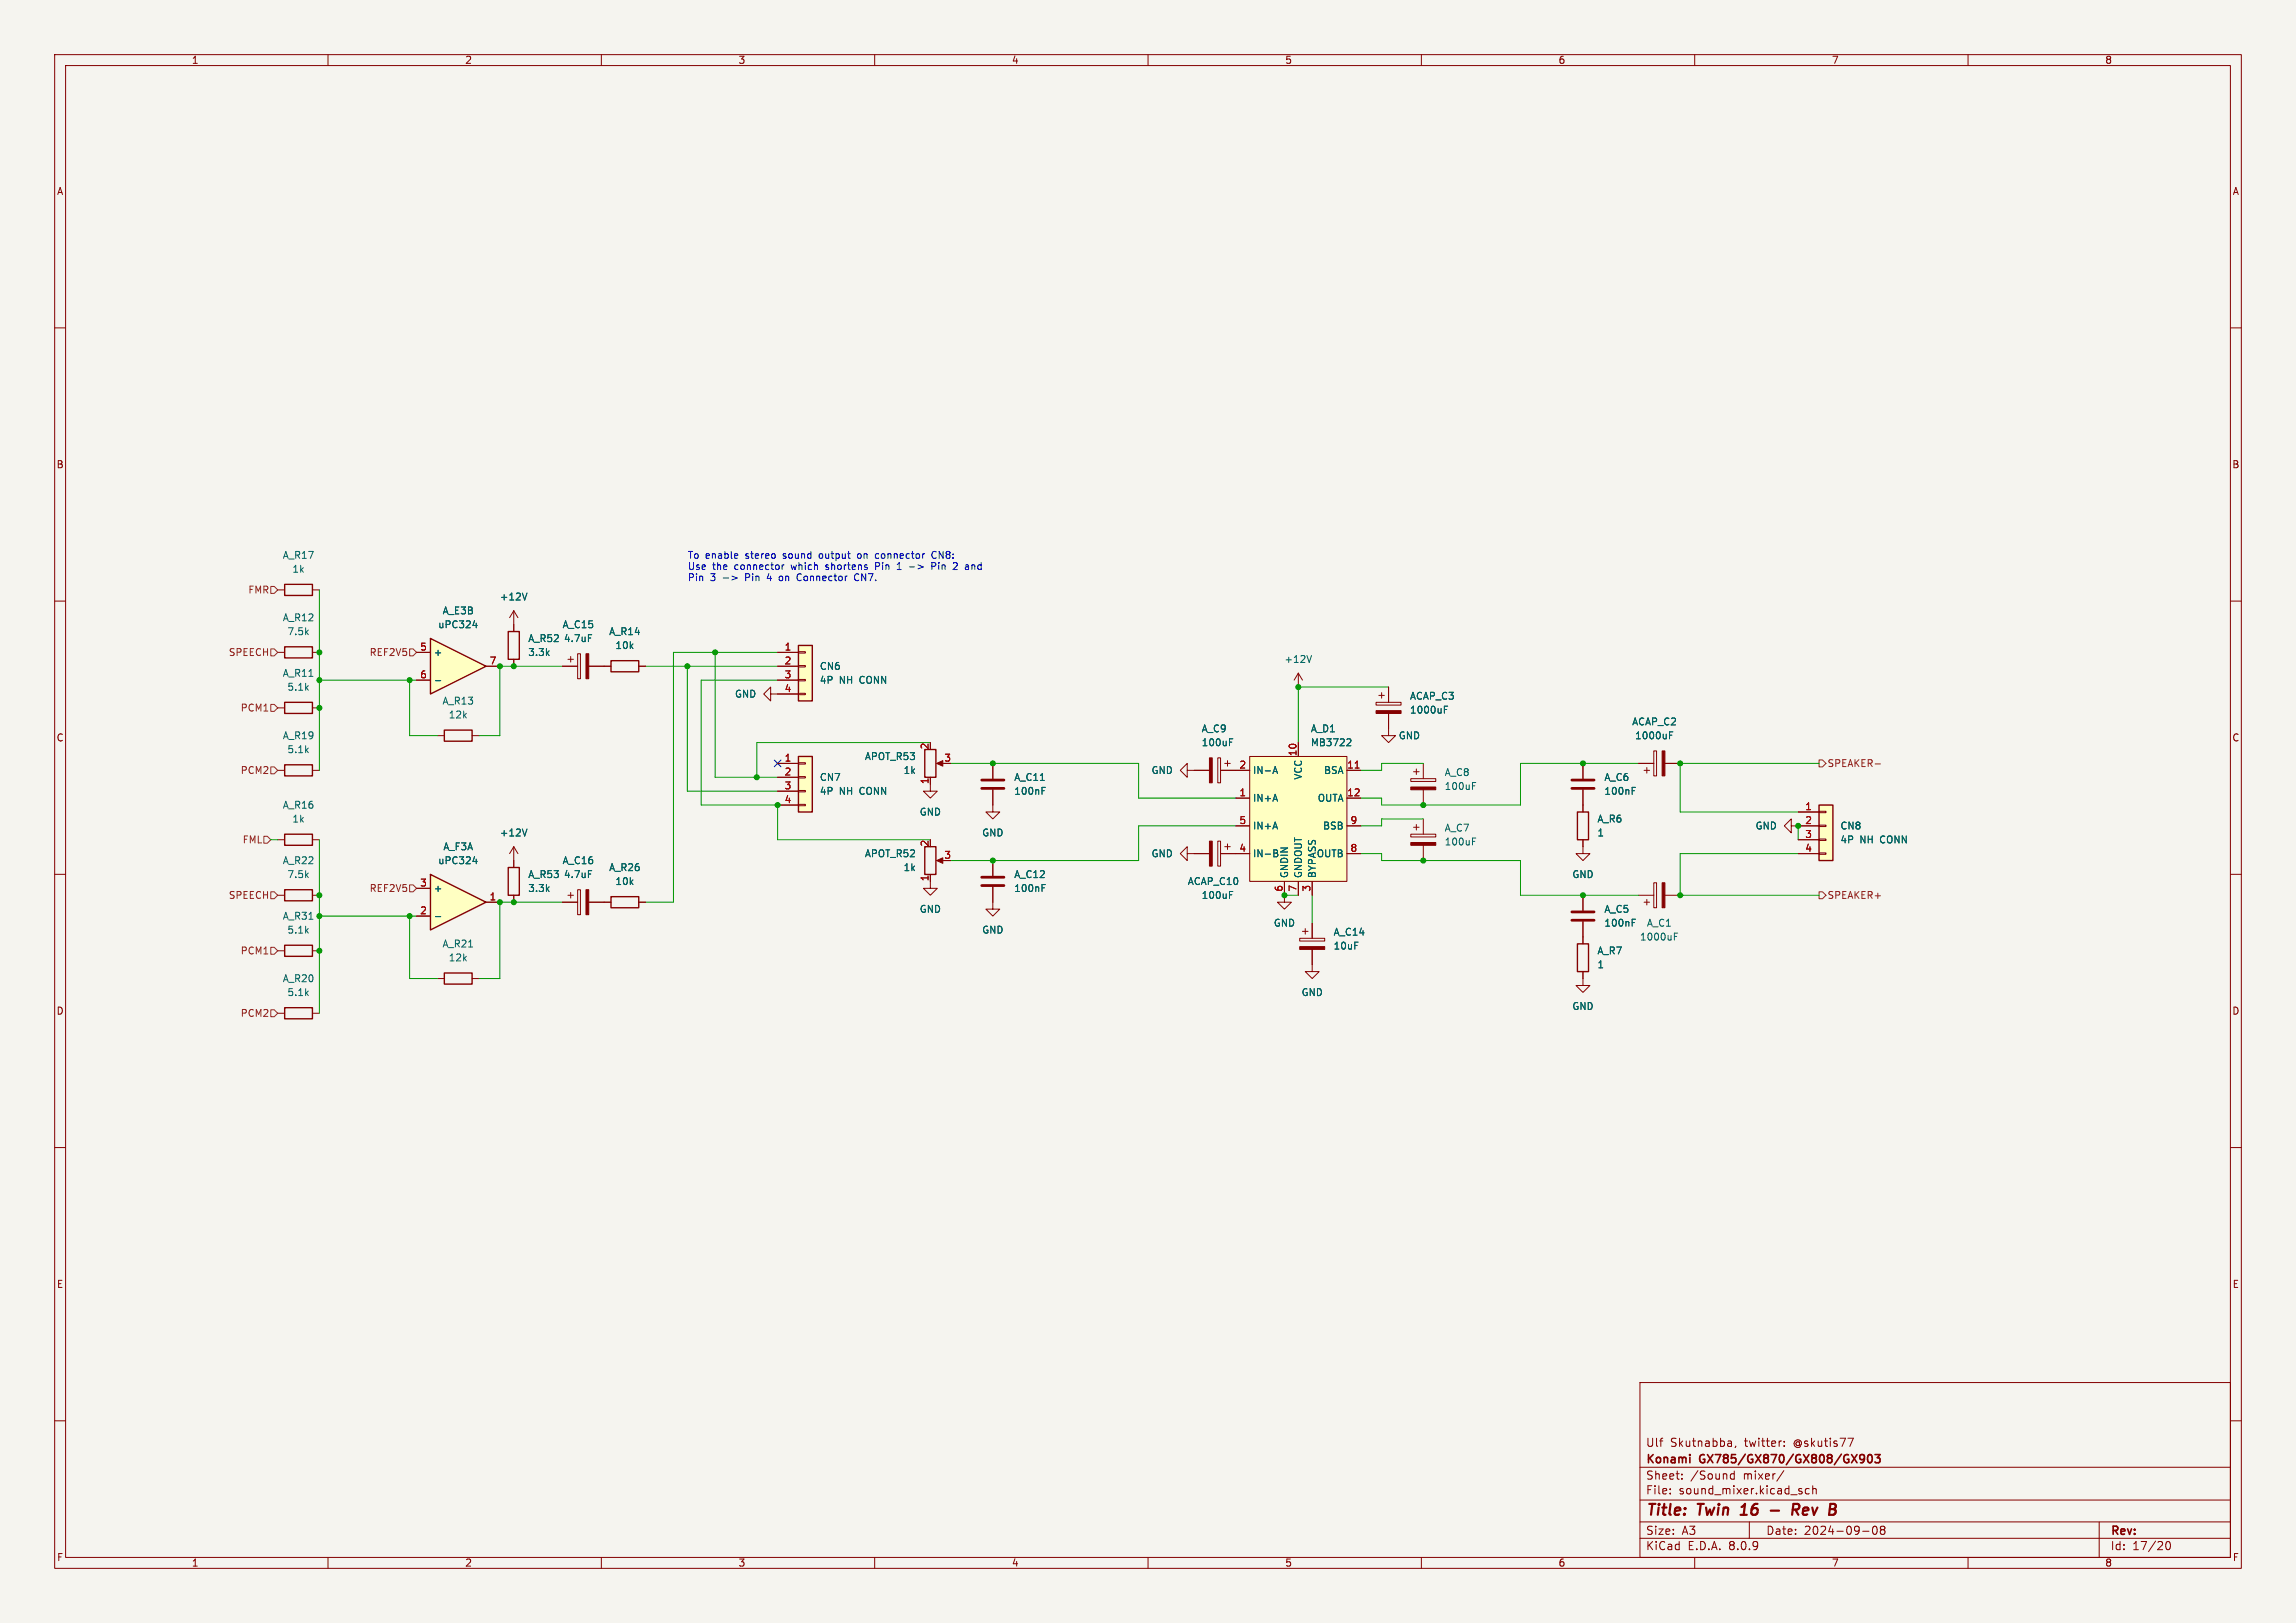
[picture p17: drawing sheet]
<svg xmlns="http://www.w3.org/2000/svg" width="420mm" height="297mm" viewBox="0 0 420 297" stroke-linecap="round" stroke-linejoin="round" font-family="sans-serif">
<defs><g id="words">
<g font-size="2.8" fill="#840000">
<text x="301" y="277.9">Title:</text>
<text x="310.6" y="277.9">Twin</text>
<text x="319.4" y="277.9">16</text>
<text x="330.3" y="277.9">Rev</text>
</g>
<g font-size="2.1" fill="#840000">
<text x="301" y="268.2">Konami</text>
<text x="301" y="265">Ulf</text>
<text x="305.5" y="265">Skutnabba,</text>
<text x="311" y="268.2">GX785/GX870/GX808/GX903</text>
<text x="319.2" y="265">twitter:</text>
<text x="328.2" y="265">@skutis77</text>
<text x="301" y="273.7">File:</text>
<text x="301" y="271">Sheet:</text>
<text x="307.1" y="273.7">sound_mixer.kicad_sch</text>
<text x="309.2" y="271">/Sound</text>
<text x="318.9" y="271">mixer/</text>
<text x="301" y="281.1">Size:</text>
<text x="307.6" y="281.1">A3</text>
<text x="323" y="281.1">Date:</text>
<text x="330" y="281.1">2024-09-08</text>
<text x="386" y="281.3">Rev:</text>
<text x="301" y="283.9">KiCad</text>
<text x="308.7" y="283.9">E.D.A.</text>
<text x="316.3" y="283.9">8.0.9</text>
<text x="386" y="283.9">Id:</text>
<text x="390.1" y="283.9">17/20</text>
</g>
<g font-size="1.8" fill="#840000">
<text x="35" y="11.9">1</text>
<text x="85" y="11.9">2</text>
<text x="135" y="11.9">3</text>
<text x="185" y="11.9">4</text>
<text x="235" y="11.9">5</text>
<text x="285" y="11.9">6</text>
<text x="335" y="11.9">7</text>
<text x="385" y="11.9">8</text>
<text x="10.3" y="35.9">A</text>
<text x="408.3" y="35.9">A</text>
<text x="10.3" y="85.9">B</text>
<text x="408.2" y="85.9">B</text>
<text x="10.3" y="135.9">C</text>
<text x="408.2" y="135.9">C</text>
<text x="10.3" y="185.9">D</text>
<text x="408.2" y="185.9">D</text>
<text x="10.3" y="235.9">E</text>
<text x="408.3" y="235.9">E</text>
<text x="10.3" y="285.9">F</text>
<text x="35" y="286.9">1</text>
<text x="85" y="286.9">2</text>
<text x="135" y="286.9">3</text>
<text x="185" y="286.9">4</text>
<text x="235" y="286.9">5</text>
<text x="285" y="286.9">6</text>
<text x="335" y="286.9">7</text>
<text x="385" y="286.9">8</text>
<text x="408.3" y="285.9">F</text>
</g>
<g font-size="1.8" fill="#006464">
<text x="51.6" y="102.5">A_R17</text>
<text x="53.4" y="105">1k</text>
<text x="51.6" y="113.9">A_R12</text>
<text x="80.9" y="112.6">A_E3B</text>
<text x="91.3" y="110.1">+12V</text>
<text x="52.5" y="116.4">7.5k</text>
<text x="80.1" y="115.2">uPC324</text>
<text x="96.5" y="117.7">A_R52</text>
<text x="102.8" y="115.2">A_C15</text>
<text x="103.1" y="117.7">4.7uF</text>
<text x="111.3" y="116.4">A_R14</text>
<text x="112.5" y="119">10k</text>
<text x="51.6" y="124.1">A_R11</text>
<text x="79.2" y="120.2">+</text>
<text x="96.5" y="120.2">3.3k</text>
<text x="149.9" y="122.8">CN6</text>
<text x="149.9" y="125.3">4P</text>
<text x="153.5" y="125.3">NH</text>
<text x="157.4" y="125.3">CONN</text>
<text x="234.8" y="121.5">+12V</text>
<text x="52.5" y="126.6">5.1k</text>
<text x="80.8" y="129.1">A_R13</text>
<text x="82" y="131.7">12k</text>
<text x="134.3" y="127.9">GND</text>
<text x="257.8" y="128.2">ACAP_C3</text>
<text x="257.8" y="130.8">1000uF</text>
<text x="51.6" y="135.5">A_R19</text>
<text x="219.7" y="134.2">A_C9</text>
<text x="219.7" y="136.8">100uF</text>
<text x="239.7" y="134.2">A_D1</text>
<text x="239.7" y="136.8">MB3722</text>
<text x="255.8" y="135.5">GND</text>
<text x="298.5" y="132.9">ACAP_C2</text>
<text x="299" y="135.5">1000uF</text>
<text x="52.5" y="138">5.1k</text>
<text x="149.9" y="143.1">CN7</text>
<text x="158.1" y="139.3">APOT_R53</text>
<text x="165.2" y="141.8">1k</text>
<text x="185.4" y="143.1">A_C11</text>
<text x="210.5" y="141.8">GND</text>
<text x="229.1" y="141.8">IN-A</text>
<text x="238.4" y="142.8" transform="rotate(-90 238.4 142.8)">VCC</text>
<text x="242.1" y="141.8">BSA</text>
<text x="264.2" y="142.2">A_C8</text>
<text x="293.4" y="143.1">A_C6</text>
<text x="51.6" y="148.2">A_R16</text>
<text x="149.9" y="145.6">4P</text>
<text x="153.5" y="145.6">NH</text>
<text x="157.4" y="145.6">CONN</text>
<text x="168.1" y="149.5">GND</text>
<text x="185.4" y="145.6">100nF</text>
<text x="229.1" y="146.9">IN+A</text>
<text x="241" y="146.9">OUTA</text>
<text x="264.2" y="144.8">100uF</text>
<text x="293.4" y="145.6">100nF</text>
<text x="53.4" y="150.7">1k</text>
<text x="81" y="155.8">A_F3A</text>
<text x="91.3" y="153.3">+12V</text>
<text x="179.6" y="153.3">GND</text>
<text x="229.1" y="152">IN+A</text>
<text x="241.9" y="152">BSB</text>
<text x="264.2" y="152.4">A_C7</text>
<text x="264.2" y="154.9">100uF</text>
<text x="292.1" y="150.7">A_R6</text>
<text x="292.1" y="153.3">1</text>
<text x="321" y="152">GND</text>
<text x="336.6" y="152">CN8</text>
<text x="336.6" y="154.5">4P</text>
<text x="340.2" y="154.5">NH</text>
<text x="344" y="154.5">CONN</text>
<text x="51.6" y="158.3">A_R22</text>
<text x="52.5" y="160.9">7.5k</text>
<text x="80.1" y="158.3">uPC324</text>
<text x="96.5" y="160.9">A_R53</text>
<text x="102.8" y="158.3">A_C16</text>
<text x="103.1" y="160.9">4.7uF</text>
<text x="111.3" y="159.6">A_R26</text>
<text x="158.1" y="157.1">APOT_R52</text>
<text x="165.2" y="159.6">1k</text>
<text x="185.4" y="160.9">A_C12</text>
<text x="210.5" y="157.1">GND</text>
<text x="229.1" y="157.1">IN-B</text>
<text x="235.8" y="160.8" transform="rotate(-90 235.8 160.8)">GNDIN</text>
<text x="238.4" y="160.8" transform="rotate(-90 238.4 160.8)">GNDOUT</text>
<text x="240.8" y="157.1">OUTB</text>
<text x="240.9" y="160.8" transform="rotate(-90 240.9 160.8)">BYPASS</text>
<text x="287.5" y="160.9">GND</text>
<text x="79.2" y="163.4">+</text>
<text x="96.5" y="163.4">3.3k</text>
<text x="112.5" y="162.2">10k</text>
<text x="168.1" y="167.2">GND</text>
<text x="185.4" y="163.4">100nF</text>
<text x="217.2" y="162.2">ACAP_C10</text>
<text x="219.7" y="164.7">100uF</text>
<text x="293.4" y="167.2">A_C5</text>
<text x="51.6" y="168.5">A_R31</text>
<text x="52.5" y="171">5.1k</text>
<text x="80.8" y="173.6">A_R21</text>
<text x="179.6" y="171">GND</text>
<text x="232.9" y="169.8">GND</text>
<text x="243.8" y="171.4">A_C14</text>
<text x="243.8" y="174">10uF</text>
<text x="293.4" y="169.8">100nF</text>
<text x="299.9" y="172.3">1000uF</text>
<text x="301.2" y="169.8">A_C1</text>
<text x="51.6" y="179.9">A_R20</text>
<text x="82" y="176.1">12k</text>
<text x="292.1" y="174.9">A_R7</text>
<text x="292.1" y="177.4">1</text>
<text x="52.5" y="182.5">5.1k</text>
<text x="238" y="182.5">GND</text>
<text x="287.5" y="185">GND</text>
</g>
<g font-size="1.8" fill="#0000c2">
<text x="125.7" y="102.3">To enable</text>
<text x="125.7" y="104.4">Use</text>
<text x="125.7" y="106.4">Pin</text>
<text x="129.9" y="106.4">3</text>
<text x="130.3" y="104.4">the</text>
<text x="134.5" y="104.4">connector</text>
<text x="136.5" y="102.3">stereo</text>
<text x="136.6" y="106.4">Pin</text>
<text x="140.8" y="106.4">4</text>
<text x="143.2" y="106.4">on</text>
<text x="143.5" y="102.3">sound</text>
<text x="145" y="104.4">which</text>
<text x="146.7" y="106.4">Connector</text>
<text x="150.3" y="102.3">output</text>
<text x="151.5" y="104.4">shortens</text>
<text x="157.4" y="106.4">CN7.</text>
<text x="157.5" y="102.3">on</text>
<text x="160.8" y="104.4">Pin</text>
<text x="161" y="102.3">connector</text>
<text x="167.4" y="104.4">-&gt;</text>
<text x="171.5" y="102.3">CN8:</text>
<text x="171.7" y="104.4">Pin</text>
<text x="175.9" y="104.4">2</text>
<text x="178.3" y="104.4">and</text>
</g>
<g font-size="1.8" fill="#725600">
<text x="45.3" y="108.8">FMR</text>
<text x="41.8" y="120.2">SPEECH</text>
<text x="67.5" y="120.2">REF2V5</text>
<text x="43.9" y="130.4">PCM1</text>
<text x="43.9" y="141.8">PCM2</text>
<text x="334.2" y="140.6">SPEAKER-</text>
<text x="44.3" y="154.5">FML</text>
<text x="41.8" y="164.7">SPEECH</text>
<text x="67.5" y="163.4">REF2V5</text>
<text x="334.2" y="164.7">SPEAKER+</text>
<text x="43.9" y="174.9">PCM1</text>
<text x="43.9" y="186.3">PCM2</text>
</g>
<g font-size="1.8" fill="#a90000">
<text x="76.8" y="119.1">5</text>
<text x="143.4" y="119.1">1</text>
<text x="76.8" y="124.2">6</text>
<text x="89.5" y="121.7">7</text>
<text x="143.4" y="121.7">2</text>
<text x="143.4" y="124.2">3</text>
<text x="143.4" y="126.7">4</text>
<text x="169.9" y="137.2" transform="rotate(-90 169.9 137.2)">2</text>
<text x="143.4" y="139.4">1</text>
<text x="143.4" y="142">2</text>
<text x="169.9" y="143.6" transform="rotate(-90 169.9 143.6)">1</text>
<text x="172.6" y="139.4">3</text>
<text x="226.6" y="140.7">2</text>
<text x="237.2" y="138.5" transform="rotate(-90 237.2 138.5)">10</text>
<text x="246.3" y="140.7">11</text>
<text x="143.4" y="144.5">3</text>
<text x="143.4" y="147.1">4</text>
<text x="226.6" y="145.8">1</text>
<text x="246.3" y="145.8">12</text>
<text x="330.1" y="148.3">1</text>
<text x="169.9" y="155" transform="rotate(-90 169.9 155)">2</text>
<text x="226.6" y="156">4</text>
<text x="226.6" y="150.9">5</text>
<text x="246.9" y="156">8</text>
<text x="246.9" y="150.9">9</text>
<text x="330.1" y="150.9">2</text>
<text x="330.1" y="153.4">3</text>
<text x="330.1" y="156">4</text>
<text x="169.9" y="161.4" transform="rotate(-90 169.9 161.4)">1</text>
<text x="172.6" y="157.2">3</text>
<text x="76.8" y="167.4">2</text>
<text x="76.8" y="162.3">3</text>
<text x="89.5" y="164.8">1</text>
<text x="234.7" y="163.3" transform="rotate(-90 234.7 163.3)">6</text>
<text x="237.2" y="163.3" transform="rotate(-90 237.2 163.3)">7</text>
<text x="239.8" y="163.3" transform="rotate(-90 239.8 163.3)">3</text>
</g>
</g></defs>
<path d="M0 0h420v297h-420z" fill="#f5f4ef" stroke="#f5f4ef" stroke-width=".18"/>
<g fill="none" stroke="#840000" stroke-width=".18">
<path d="M10 10h400v277h-400zM12 12h396v273h-396zM60 10v2M110 10v2M160 10v2M210 10v2M260 10v2M310 10v2M360 10v2M10 60h2M408 60h2M10 110h2"/>
<path d="M408 110h2M171.7 139.7h1M10 160h2M170.2 142.2v2.6h1.2l-1.2 1.3-1.3-1.3h1.3M171.7 157.5h1M217.2 156.2v-1.3l-1.3 1.3 1.3 1.3v-1.3h1.2M408 160h2M170.2 160v1.3M10 210h2M408 210h2M300 253h108v32h-108zM10 260h2"/>
<path d="M300 278.5h108M300 274.5h108M300 268.5h108M305.5 273.2v.2M305.5 272.5v.1M307.7 270.5v.2M307.7 269.8v.1M316.5 263.7l.2 .2v.8M316.7 264.6l-.1 .1M316.7 264l-.1 .1M317.2 269.2v1.5M317.2 269.8l-.4-.1-.3 .3v.4l.2 .2h.5"/>
<path d="M317.5 264.6l-.1 .3M320 278.5v3M325.7 263.7h.2M326.3 269.1l-1.3 1.9M326.4 264.5v.2M326.4 263.8v.1M329.4 272.4l.2 .1M329.4 272.9l.3 .2-.3 .3M330.9 272.5l-.4-.1-.3 .3v.4l.2 .2h.5M331.6 272.5l.2-.1 .4 .1v.9M331.6 271.9v1.5M338 263.2h1l-.6 1.5"/>
<path d="M342.7 279.4l.2-.1a.8 .8 0 0 1 .5 .7 .8 .8 0 0 1-.5 .8l-.2-.2-.2-.4zM344.2 279.9l-.3-.3 .3-.3 .5 .1 .1 .2-.3 .3M344.2 279.9l-.3 .3 .1 .4 .2 .2 .5-.1 .1-.2-.1-.4-.2-.2M344.2 279.9h.3M384 278.5v6.5M408 260h2M60 285v2M110 285v2M160 285v2M210 285v2M260 285v2M300 281.5h108"/>
<path d="M310 285v2M340.7 280.2h1.2M360 285v2M396.3 282.2l.2-.1a.8 .8 0 0 1 .5 .7 .8 .8 0 0 1-.5 .8l-.2-.2-.1-.4z"/>
</g>
<path d="M318.4 277.2h1.1M319 275.5l-.4 .3M323.9 276.4h1.5M327.9 276.3h.8a.55 .55 0 0 0 .4-.5 .55 .55 0 0 0-.3-.6h-.7l-.3 2M328.4 276.3l.6 .9" fill="none" stroke="#840000" stroke-width=".4"/>
<path d="M338.7 266.2l1 1.5M339.7 266.2l-1 1.5M341 266.8l-.2 .3h-.3l-.3-.3 .1-.5 .5-.1 .2 .1a.99 .99 0 0 1-.4 1.4h-.3M341.8 266.3l.2-.1a.8 .8 0 0 1 .5 .7 .8 .8 0 0 1-.5 .8l-.2-.2-.2-.4zM343 266.2h.9l-.5 .6 .4 .1v.6l-.2 .2h-.4l-.2-.2" fill="none" stroke="#840000" stroke-width=".3"/>
<path d="M169.2 137.2h2v5h-2zM169.2 154.9h2v5.1h-2z" fill="none" stroke="#840000" stroke-width=".25"/>
<g fill="#840000" stroke="#840000" stroke-width=".18">
<path d="M171.3 157.5l1.2-.5v1z"/>
<path d="M171.3 139.7l1.2-.5v1z"/>
</g>
<path d="M146 138.4h2.6v10.2h-2.6z" fill="#ffffc2"/>
<g fill="none" stroke="#840000" stroke-width=".18">
<path d="M94 111.8l-.8 1.2M94 111.8v3.8M94 111.8l.7 1.2M105.7 119.6h.5v4.6h-.5zM94 120.7v1.2M102.9 121.9h2.8M103.9 120.7h1M104.4 120.1v1.1M107.7 121.9h4.1M116.8 121.9h1.3M142.2 139.7h3.8M146 139.6h1.3v.2h-1.3z"/>
<path d="M181.6 139.7v2.8M237.5 123.2l-.8 1.3M237.5 123.2v2.5M237.5 123.2l.8 1.3M251.7 128.5h4.6v.5h-4.6zM252.2 127.3h1M252.7 126.7v1.1M254 125.7v2.8M254 130.6v2.8M260.3 139.7v2.8M289.6 139.7v2.8M142.2 142.2h3.8"/>
<path d="M142.2 144.8h3.8M142.2 147.3h3.8M146 147.2h1.3v.2h-1.3zM146 144.7h1.3v.2h-1.3zM146 142.1h1.3v.3h-1.3zM181.6 144.5v2.8M218.4 156.2h2.8M222.8 153.9h.5v4.6h-.5zM223.3 156.2h2.8M224 154.9h1M224.5 154.4v1M258.1 152.7h4.5v.5h-4.5z"/>
<path d="M258.1 142.5h4.5v.5h-4.5zM258.6 151.4h1M258.6 141.2h1M259.1 140.7v1M259.1 150.9v1M260.3 144.5v2.8M260.3 149.9v2.8M260.3 154.7v2.8M289.6 153.7v2.5h1.2l-1.2 1.3-1.3-1.3h1.3M289.6 144.5v4.1M170.2 161.3v1.3h1.2l-1.2 1.2-1.3-1.2h1.3"/>
</g>
<path d="M93 115.6h2v5.1h-2zM111.8 120.9h5v2h-5zM146 138.4h2.6v10.2h-2.6zM288.5 148.6h2.1v5.1h-2.1z" fill="none" stroke="#840000" stroke-width=".25"/>
<g fill="#840000" stroke="#840000" stroke-width=".18">
<path d="M107.2 119.6h.5v4.6h-.5z"/>
<path d="M258.1 154.2h4.5v.5h-4.5z"/>
<path d="M258.1 144h4.5v.5h-4.5z"/>
<path d="M221.2 153.9h.5v4.6h-.5z"/>
<path d="M251.7 130h4.6v.6h-4.6z"/>
</g>
<g fill="none" stroke="#006464" stroke-width=".18">
<path d="M96.4 108.5l-.4 1.3M107.6 116.1h.6M239.9 120l-.4 1.2M264.2 129.8h.4M264.2 129.2h.6M190.6 144.7h.4M190.6 144.1h.6M269.4 154h.4M269.4 153.4h.6M269.4 143.8h.4M269.4 143.2h.6M298.6 144.7h.4"/>
<path d="M298.6 144.1h.6M224.9 163.7h.4M224.9 163.1h.6"/>
</g>
<path d="M179.6 144.3h4M179.6 142.7h4M287.5 144.3h4.1M287.5 142.7h4.1" fill="none" stroke="#840000" stroke-width=".51"/>
<path d="M332.7 147.3h2.6v10.2h-2.6z" fill="#ffffc2"/>
<g fill="none" stroke="#840000" stroke-width=".18">
<path d="M50.8 108h1.3M50.8 119.4h1.3M57.1 108h1.3M57.1 119.4h1.3M222.8 138.7h.5v4.6h-.5zM224 139.7h1M224.5 139.2v1M254 133.4v1.2h1.3l-1.3 1.3-1.3-1.3h1.3M299.7 139.7h2.8M302.5 137.4h.5v4.6h-.5zM304.5 139.7h2.8M217.2 141v-1.3l-1.3 1.3 1.3 1.2v-1.2h4"/>
<path d="M223.3 141h2.8M300.7 141h1.1M301.2 140.5v1M327.7 151.1v-1.2l-1.3 1.2 1.3 1.3v-1.3h5M328.9 148.6h3.8M328.9 153.7h3.8M328.9 156.2h3.8M332.7 156.1h1.3v.2h-1.3zM332.7 153.5h1.3v.3h-1.3zM332.7 151h1.3v.3h-1.3zM332.7 148.5h1.3v.2h-1.3zM110.5 165.1h1.3"/>
<path d="M116.8 165.1h1.3M234.9 163.8v1.3h1.3l-1.3 1.3-1.2-1.3h1.2M237.7 171.7h4.6v.5h-4.6zM238.3 170.4h1M238.8 169.9v1M240 173.7v4.1h1.3l-1.3 1.3-1.2-1.3h1.2M240 168.9v2.8M289.6 177.8v2.5h1.2l-1.2 1.3-1.3-1.3h1.3M289.6 163.8v2.8M289.6 168.7v4M299.7 163.8h2.8M300.7 165.1h1.1"/>
<path d="M301.2 164.6v1M302.5 161.5h.5v4.6h-.5zM304.5 163.8h2.8"/>
</g>
<path d="M52.1 106.9h5v2.1h-5zM52.1 118.4h5v2h-5zM332.7 147.3h2.6v10.2h-2.6zM111.8 164.1h5v2h-5zM288.5 172.7h2.1v5.1h-2.1z" fill="none" stroke="#840000" stroke-width=".25"/>
<g fill="#840000" stroke="#840000" stroke-width=".18">
<path d="M304 137.4h.5v4.6h-.5z"/>
<path d="M237.7 173.2h4.6v.5h-4.6z"/>
<path d="M304 161.5h.5v4.6h-.5z"/>
<path d="M221.2 138.7h.5v4.6h-.5z"/>
</g>
<path d="M224.9 135.8h.4M224.9 135.2h.6M305.4 134.5h.4M305.4 133.9h.6M298.6 168.8h.4M298.6 168.2h.6M306.3 171.4h.4M306.3 170.8h.6" fill="none" stroke="#006464" stroke-width=".18"/>
<path d="M287.5 168.4h4.1M287.5 166.9h4.1" fill="none" stroke="#840000" stroke-width=".51"/>
<path d="M228.6 138.4h17.8v22.9h-17.8z" fill="#ffffc2"/>
<g fill="none" stroke="#840000" stroke-width=".18">
<path d="M228.6 138.4h17.8v22.9h-17.8zM237.5 135.9v2.5M50.8 153.7h1.3M57.1 153.7h1.3M181.6 157.5v2.8M226.1 146.1h2.5M226.1 141h2.5M226.1 156.2h2.5M226.1 151.1h2.5M246.4 146.1h2.5M246.4 141h2.5M246.4 156.2h2.5"/>
<path d="M246.4 151.1h2.5M50.8 163.8h1.3M50.8 174h1.3M57.1 163.8h1.3M57.1 174h1.3M181.6 162.3v2.8M234.9 161.3v2.5M237.5 161.3v2.5M240 161.3v2.5"/>
</g>
<path d="M247.9 140.6h.7" fill="none" stroke="#a90000" stroke-width=".18"/>
<path d="M246.6 135.2l.4 .1 .1 .3-.8 .9h.8M232.8 141.5l.5-1.2 .4 1.2M233 141.2h.6M233 155.5l.6 .1 .1 .3-.3 .2M233 156.1h.4M233.4 156.1l.3 .3v.3l-.7 .1M190.6 162.5h.4M190.6 161.9h.6" fill="none" stroke="#006464" stroke-width=".18"/>
<path d="M52.1 152.7h5v2h-5zM52.1 162.8h5v2h-5zM52.1 173h5v2h-5z" fill="none" stroke="#840000" stroke-width=".25"/>
<path d="M179.6 162.1h4M179.6 160.5h4" fill="none" stroke="#840000" stroke-width=".51"/>
<path d="M146 118.1h2.6v10.2h-2.6z" fill="#ffffc2"/>
<g fill="none" stroke="#840000" stroke-width=".18">
<path d="M142.2 119.4h3.8M146 119.3h1.3v.2h-1.3zM50.8 129.5h1.3M57.1 129.5h1.3M141 127v-1.3l-1.3 1.3 1.3 1.3v-1.3h5M142.2 121.9h3.8M142.2 124.5h3.8M146 126.9h1.3v.2h-1.3zM146 124.3h1.3v.3h-1.3zM146 121.8h1.3v.2h-1.3zM50.8 141h1.3M57.1 141h1.3"/>
<path d="M94 154.9v3.9M94 154.9l-.8 1.3M94 154.9l.7 1.3M94 163.8v1.3M102.9 165.1h2.8M103.9 163.8h1M104.4 163.3v1M105.7 162.8h.5v4.6h-.5zM107.7 165.1h2.8M50.8 185.4h1.3M57.1 185.4h1.3"/>
</g>
<path d="M146 118.1h2.6v10.2h-2.6zM52.1 128.5h5v2.1h-5zM52.1 140h5v2h-5zM93 158.8h2v5h-2zM52.1 184.4h5v2h-5z" fill="none" stroke="#840000" stroke-width=".25"/>
<path d="M107.2 162.8h.5v4.6h-.5z" fill="#840000" stroke="#840000" stroke-width=".18"/>
<path d="M96.4 151.7l-.4 1.3M107.6 159.3h.6" fill="none" stroke="#006464" stroke-width=".18"/>
<path d="M78.7 116.8l10.2 5.1-10.2 5.1z" fill="#ffffc2"/>
<path d="M78.7 116.8l10.2 5.1-10.2 5.1zM81.3 133.6h5.1v2h-5.1z" fill="none" stroke="#840000" stroke-width=".25"/>
<path d="M76.2 119.4h2.5M76.2 124.5h2.5M80 134.6h1.3M86.4 134.6h1.2M88.9 121.9h2.5" fill="none" stroke="#840000" stroke-width=".18"/>
<path d="M86.5 114.5h.8M87.1 114v.9M79.7 124.6h.9" fill="none" stroke="#006464" stroke-width=".18"/>
<path d="M78.7 160l10.2 5.1-10.2 5.1z" fill="#ffffc2"/>
<path d="M78.7 160l10.2 5.1-10.2 5.1zM81.3 178.1h5.1v2h-5.1z" fill="none" stroke="#840000" stroke-width=".25"/>
<g fill="none" stroke="#840000" stroke-width=".18">
<path d="M76.2 119.4h2.5M94 114.3v1.3M142.2 119.4h3.8M76.2 124.5h2.5M88.9 121.9h2.5M94 120.7v1.2M102.9 121.9h2.8M107.7 121.9h4.1M116.8 121.9h1.3M142.2 121.9h3.8M142.2 124.5h3.8M142.2 127h3.8"/>
<path d="M142.2 139.7h3.8M181.6 139.7v2.8M237.5 135.9v2.5M254 125.7v2.8M254 130.6v2.8M289.6 139.7v2.8M299.7 139.7h2.8M304.5 139.7h2.8M94 157.5v1.3M142.2 142.2h3.8M142.2 144.8h3.8M142.2 147.3h3.8"/>
<path d="M170.2 142.2v1.3M181.6 144.5v4.1h1.3l-1.3 1.3-1.3-1.3h1.3M181.6 157.5v2.8M218.4 156.2h2.8M218.4 141h2.8M223.3 156.2h5.3M223.3 141h5.3M226.1 151.1h2.5M226.1 146.1h2.5M246.4 151.1h2.5M246.4 156.2h2.5M246.4 141h2.5"/>
<path d="M246.4 146.1h2.5M289.6 144.5v4.1M289.6 153.7v1.2M328.9 148.6h3.8M328.9 151.1h3.8M328.9 153.7h3.8M328.9 156.2h3.8M76.2 167.6h2.5M76.2 162.6h2.5M80 179.1h1.3M86.4 179.1h1.2M88.9 165.1h2.5"/>
<path d="M94 163.8v1.3M102.9 165.1h2.8M107.7 165.1h4.1M116.8 165.1h1.3M170.2 160v1.3M181.6 162.3v4.1h1.3l-1.3 1.2-1.3-1.2h1.3M234.9 161.3v2.5M237.5 161.3v2.5M240 161.3v2.5M240 168.9v2.8M240 173.7v2.8M289.6 163.8v2.8"/>
<path d="M289.6 168.7v4M289.6 177.8v1.3"/>
</g>
<g fill="none" stroke="#006464" stroke-width=".18">
<path d="M86.5 114.5h.8M87.1 114v.9M96.4 108.5l-.4 1.3M107.6 116.1h.6M79.7 124.6h.9M224.9 135.8h.4M224.9 135.2h.6M246.6 135.2l.4 .1 .1 .3-.8 .9h.8M264.2 129.8h.4M264.2 129.2h.6M305.4 134.5h.4M305.4 133.9h.6"/>
<path d="M86.5 157.6h.8M87.1 157.2v.9M96.4 151.7l-.4 1.3M107.6 159.3h.6M190.6 144.7h.4M190.6 144.1h.6M232.8 141.5l.5-1.2 .4 1.2M233 141.2h.6M233 155.5l.6 .1 .1 .3-.3 .2M233 156.1h.4M233.4 156.1l.3 .3v.3l-.7 .1M298.6 144.7h.4"/>
<path d="M298.6 144.1h.6M79.7 167.7h.9M190.6 162.5h.4M190.6 161.9h.6M224.9 163.7h.4M224.9 163.1h.6M298.6 168.8h.4M298.6 168.2h.6"/>
</g>
<g fill="none" stroke="#725600" stroke-width=".18">
<path d="M49.5 118.7h.7l.6 .7-.6 .6h-.7zM49.5 107.3h.7l.6 .7-.6 .6h-.7zM74.9 118.7h.7l.6 .7-.6 .6h-.7zM49.5 128.9h.7l.6 .6-.6 .7h-.7zM332.7 139.1h.7l.6 .6-.6 .6h-.7zM343 139.8h1M48.3 153h.6l.6 .7-.6 .6h-.6zM49.5 140.3h.7l.6 .7-.6 .6h-.7zM49.5 173.4h.7l.6 .6-.6 .6h-.7zM49.5 163.2h.7l.6 .6-.6 .7h-.7zM74.9 161.9h.7l.6 .7-.6 .6h-.7zM332.7 163.2h.7l.6 .6-.6 .7h-.7z"/>
<path d="M49.5 184.8h.7l.6 .6-.6 .7h-.7z"/>
</g>
<g fill="none" stroke="#0000c2" stroke-width=".18">
<path d="M132.3 105.8h1M133.9 105.4l.9 .4-.9 .3M134.8 101.3l.2 .3-.6 .2M134.9 102.1l-.1 .1M142.6 105.5l-.1 .2 .1 .5M143.1 103.4v.8M143.4 103.4l-.3 .2M146.2 105a.68 .68 0 0 0-.4 .6 .68 .68 0 0 0 .4 .7M156.7 105a.66 .66 0 0 0-.4 .7 .66 .66 0 0 0 .6 .6M157 101.4l-.1 .2 .1 .5M160.2 103.6h.5M160.6 101.3l-.4 .1-.1 .2 .1 .5 .4 .1"/>
<path d="M160.7 103h-.5v1.2M164.1 104.2h.7M164.1 103.3l.4-.3v1.2M166.3 103.7h1M170.5 103.6h.6l.1-.2-.1-.3-.6-.1v1.2M171 100.9a.64 .64 0 0 0-.5 .6 .64 .64 0 0 0 .5 .7M174.9 103l.2 .2v.3l-.8 .7h.8"/>
</g>
<g fill="none" stroke="#009600" stroke-width=".18">
<path d="M58.4 108v33M130.8 119.4v22.8h11.4M142.2 119.4h-19v45.7h-5.1M58.4 124.5h17.8M74.9 124.5v10.1h5.1M102.9 121.9h-11.5v12.7h-3.8M118.1 121.9h24.1M125.7 121.9v22.9h16.5M142.2 124.5h-13.9v22.8h13.9v6.4h28M170.2 135.9h-31.8v6.3M174 139.7h34.3v6.4h17.8M254 125.7h-16.5v10.2"/>
<path d="M260.3 139.7h-7.6v1.3h-3.8M299.7 139.7h-21.6v7.6h-25.4v-1.2h-3.8M332.7 139.7h-25.4v8.9h21.6M49.5 153.7h1.3M58.4 153.7v31.7M226.1 151.1h-17.8v6.4h-34.3M248.9 156.2h3.8v1.3h25.4v6.3h21.6M260.3 149.9h-7.6v1.2h-3.8M328.9 156.2h-21.6v7.6h25.4M328.9 151.1v2.6M58.4 167.6h17.8M74.9 167.6v11.5h5.1"/>
<path d="M102.9 165.1h-11.5v14h-3.8M234.9 163.8h2.6M240 163.8v5.1"/>
</g>
<path d="M141.6 139.1l1.2 1.2M142.8 139.1l-1.2 1.2" fill="none" stroke="#000084" stroke-width=".18"/>
<path d="M247.9 140.6h.7" fill="none" stroke="#a90000" stroke-width=".18"/>
<g fill="#009600" stroke="#009600" stroke-width=".18">
<circle cx="138.4" cy="142.2" r=".46"/>
<circle cx="125.7" cy="121.9" r=".46"/>
<circle cx="130.8" cy="119.4" r=".46"/>
<circle cx="94" cy="165.1" r=".46"/>
<circle cx="142.2" cy="147.3" r=".46"/>
<circle cx="94" cy="121.9" r=".46"/>
<circle cx="91.4" cy="121.9" r=".46"/>
<circle cx="260.3" cy="157.5" r=".46"/>
<circle cx="307.3" cy="139.7" r=".46"/>
<circle cx="289.6" cy="139.7" r=".46"/>
<circle cx="328.9" cy="151.1" r=".46"/>
<circle cx="307.3" cy="163.8" r=".46"/>
<circle cx="289.6" cy="163.8" r=".46"/>
<circle cx="58.4" cy="174" r=".46"/>
<circle cx="58.4" cy="167.6" r=".46"/>
<circle cx="74.9" cy="167.6" r=".46"/>
<circle cx="91.4" cy="165.1" r=".46"/>
<circle cx="58.4" cy="163.8" r=".46"/>
<circle cx="237.5" cy="125.7" r=".46"/>
<circle cx="181.6" cy="157.5" r=".46"/>
<circle cx="260.3" cy="147.3" r=".46"/>
<circle cx="234.9" cy="163.8" r=".46"/>
<circle cx="181.6" cy="139.7" r=".46"/>
<circle cx="74.9" cy="124.5" r=".46"/>
<circle cx="58.4" cy="129.5" r=".46"/>
<circle cx="58.4" cy="124.5" r=".46"/>
<circle cx="58.4" cy="119.4" r=".46"/>
</g>
<use href="#words"/>
</svg>
